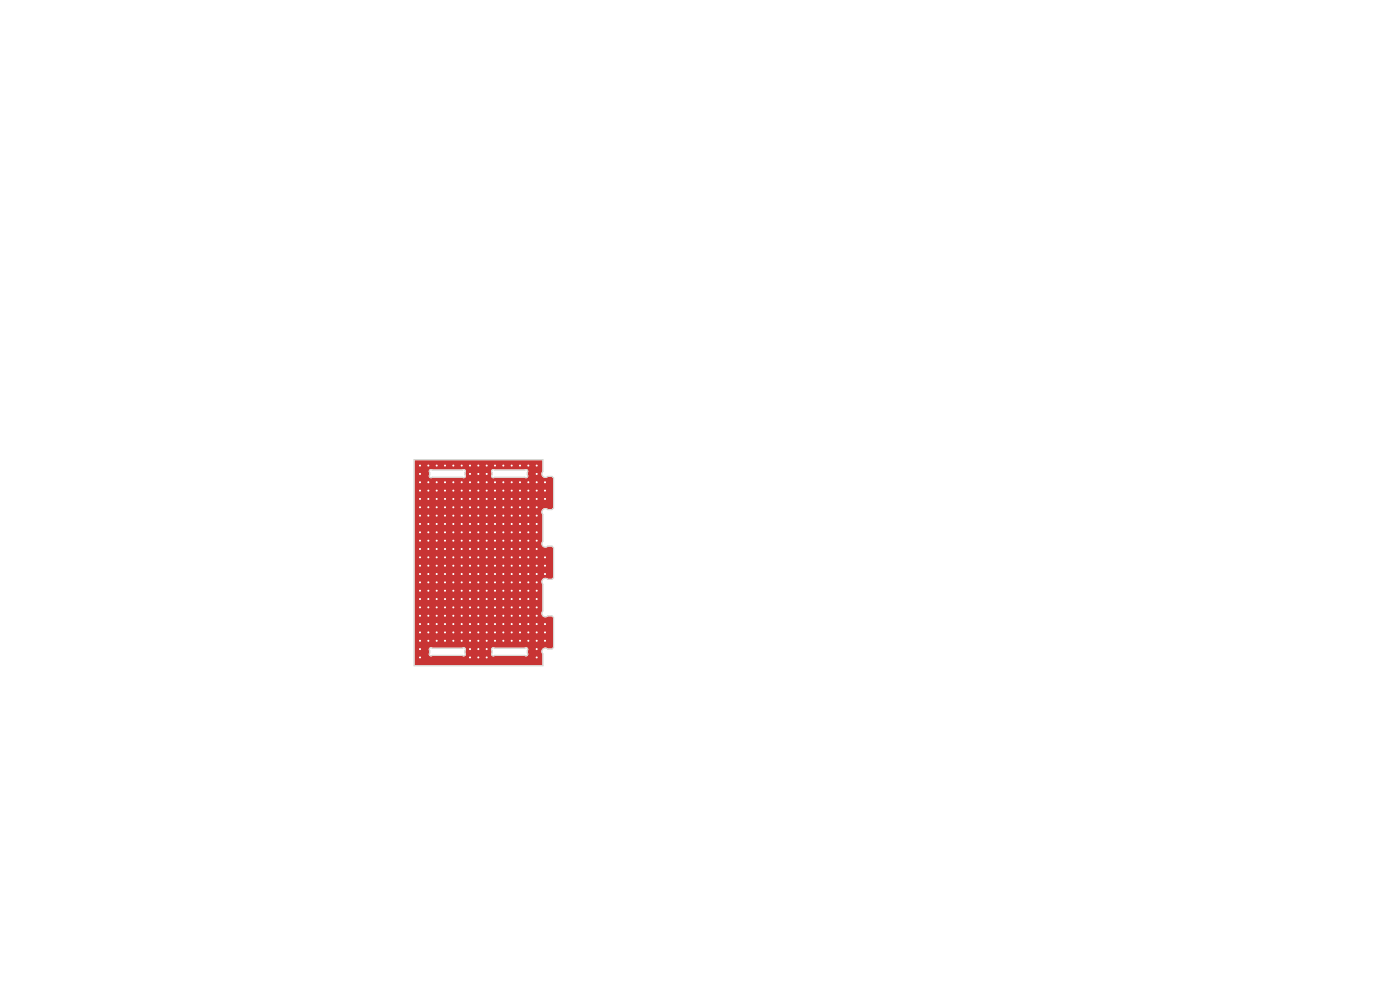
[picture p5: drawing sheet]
<svg xmlns="http://www.w3.org/2000/svg" width="420mm" height="297mm" viewBox="0 0 420 297" stroke-linecap="round" stroke-linejoin="round" font-family="sans-serif">
<g fill="#c83434" stroke="#c83434" stroke-width=".3">
<circle cx="131" cy="154.5" r=".3"/>
<circle cx="128.5" cy="169.5" r=".3"/>
<circle cx="133.5" cy="144.5" r=".3"/>
<circle cx="146" cy="149.5" r=".3"/>
<circle cx="143.5" cy="184.5" r=".3"/>
<circle cx="126" cy="179.5" r=".3"/>
<circle cx="161" cy="159.5" r=".3"/>
<circle cx="128.5" cy="144.5" r=".3"/>
<circle cx="151" cy="187" r=".3"/>
<circle cx="133.5" cy="139.5" r=".3"/>
<circle cx="128.5" cy="152" r=".3"/>
<circle cx="148.5" cy="152" r=".3"/>
<circle cx="161" cy="187" r=".3"/>
<circle cx="138.5" cy="184.5" r=".3"/>
<circle cx="131" cy="144.5" r=".3"/>
<circle cx="143.5" cy="154.5" r=".3"/>
<circle cx="131" cy="187" r=".3"/>
<circle cx="136" cy="157" r=".3"/>
<circle cx="128.5" cy="187" r=".3"/>
<circle cx="141" cy="169.5" r=".3"/>
<circle cx="146" cy="177" r=".3"/>
<circle cx="161" cy="192" r=".3"/>
<circle cx="148.5" cy="154.5" r=".3"/>
<circle cx="141" cy="147" r=".3"/>
<circle cx="143.5" cy="149.5" r=".3"/>
<circle cx="151" cy="179.5" r=".3"/>
<circle cx="128.5" cy="182" r=".3"/>
<circle cx="141" cy="152" r=".3"/>
<circle cx="138.5" cy="172" r=".3"/>
<circle cx="128.5" cy="154.5" r=".3"/>
<circle cx="163.5" cy="144.5" r=".3"/>
<circle cx="143.5" cy="182" r=".3"/>
<circle cx="128.5" cy="139.5" r=".3"/>
<circle cx="153.5" cy="152" r=".3"/>
<circle cx="126" cy="157" r=".3"/>
<circle cx="156" cy="172" r=".3"/>
<circle cx="126" cy="169.5" r=".3"/>
<circle cx="158.5" cy="159.5" r=".3"/>
<circle cx="126" cy="184.5" r=".3"/>
<circle cx="156" cy="167" r=".3"/>
<circle cx="126" cy="144.5" r=".3"/>
<circle cx="161" cy="164.5" r=".3"/>
<circle cx="133.5" cy="192" r=".3"/>
<circle cx="128.5" cy="162" r=".3"/>
<circle cx="161" cy="157" r=".3"/>
<circle cx="136" cy="172" r=".3"/>
<circle cx="126" cy="172" r=".3"/>
<circle cx="138.5" cy="192" r=".3"/>
<circle cx="133.5" cy="149.5" r=".3"/>
<circle cx="133.5" cy="179.5" r=".3"/>
<circle cx="153.5" cy="169.5" r=".3"/>
<circle cx="131" cy="159.5" r=".3"/>
<circle cx="148.5" cy="187" r=".3"/>
<circle cx="133.5" cy="169.5" r=".3"/>
<circle cx="151" cy="164.5" r=".3"/>
<circle cx="161" cy="197" r=".3"/>
<circle cx="153.5" cy="147" r=".3"/>
<circle cx="161" cy="142" r=".3"/>
<circle cx="141" cy="177" r=".3"/>
<circle cx="161" cy="177" r=".3"/>
<circle cx="126" cy="147" r=".3"/>
<circle cx="136" cy="152" r=".3"/>
<circle cx="153.5" cy="149.5" r=".3"/>
<circle cx="146" cy="179.5" r=".3"/>
<circle cx="156" cy="159.5" r=".3"/>
<circle cx="136" cy="162" r=".3"/>
<circle cx="131" cy="164.5" r=".3"/>
<circle cx="131" cy="167" r=".3"/>
<circle cx="146" cy="192" r=".3"/>
<circle cx="133.5" cy="174.5" r=".3"/>
<circle cx="131" cy="189.5" r=".3"/>
<circle cx="143.5" cy="139.5" r=".3"/>
<circle cx="148.5" cy="169.5" r=".3"/>
<circle cx="156" cy="139.5" r=".3"/>
<circle cx="136" cy="177" r=".3"/>
<circle cx="151" cy="169.5" r=".3"/>
<circle cx="131" cy="147" r=".3"/>
<circle cx="158.5" cy="182" r=".3"/>
<circle cx="146" cy="197" r=".3"/>
<circle cx="136" cy="144.5" r=".3"/>
<circle cx="158.5" cy="139.5" r=".3"/>
<circle cx="163.5" cy="149.5" r=".3"/>
<circle cx="153.5" cy="139.5" r=".3"/>
<circle cx="141" cy="179.5" r=".3"/>
<circle cx="141" cy="187" r=".3"/>
<circle cx="156" cy="169.5" r=".3"/>
<circle cx="161" cy="174.5" r=".3"/>
<circle cx="141" cy="144.5" r=".3"/>
<circle cx="156" cy="179.5" r=".3"/>
<circle cx="138.5" cy="169.5" r=".3"/>
<circle cx="141" cy="197" r=".3"/>
<circle cx="146" cy="189.5" r=".3"/>
<circle cx="158.5" cy="147" r=".3"/>
<circle cx="143.5" cy="174.5" r=".3"/>
<circle cx="136" cy="167" r=".3"/>
<circle cx="161" cy="147" r=".3"/>
<circle cx="163.5" cy="169.5" r=".3"/>
<circle cx="146" cy="164.5" r=".3"/>
<circle cx="151" cy="192" r=".3"/>
<circle cx="151" cy="144.5" r=".3"/>
<circle cx="143.5" cy="152" r=".3"/>
<circle cx="126" cy="159.5" r=".3"/>
<circle cx="141" cy="164.5" r=".3"/>
<circle cx="163.5" cy="192" r=".3"/>
<circle cx="146" cy="184.5" r=".3"/>
<circle cx="126" cy="182" r=".3"/>
<circle cx="143.5" cy="157" r=".3"/>
<circle cx="151" cy="152" r=".3"/>
<circle cx="161" cy="144.5" r=".3"/>
<circle cx="148.5" cy="179.5" r=".3"/>
<circle cx="151" cy="189.5" r=".3"/>
<circle cx="126" cy="139.5" r=".3"/>
<circle cx="136" cy="184.5" r=".3"/>
<circle cx="133.5" cy="157" r=".3"/>
<circle cx="161" cy="182" r=".3"/>
<circle cx="136" cy="139.5" r=".3"/>
<circle cx="161" cy="152" r=".3"/>
<circle cx="156" cy="182" r=".3"/>
<circle cx="126" cy="152" r=".3"/>
<circle cx="126" cy="174.5" r=".3"/>
<circle cx="131" cy="174.5" r=".3"/>
<circle cx="151" cy="147" r=".3"/>
<circle cx="133.5" cy="184.5" r=".3"/>
<circle cx="146" cy="167" r=".3"/>
<circle cx="158.5" cy="154.5" r=".3"/>
<circle cx="153.5" cy="184.5" r=".3"/>
<circle cx="153.5" cy="159.5" r=".3"/>
<circle cx="148.5" cy="182" r=".3"/>
<circle cx="141" cy="194.5" r=".3"/>
<circle cx="148.5" cy="189.5" r=".3"/>
<circle cx="128.5" cy="159.5" r=".3"/>
<circle cx="131" cy="157" r=".3"/>
<circle cx="156" cy="157" r=".3"/>
<circle cx="138.5" cy="182" r=".3"/>
<circle cx="138.5" cy="179.5" r=".3"/>
<circle cx="126" cy="167" r=".3"/>
<circle cx="146" cy="159.5" r=".3"/>
<circle cx="138.5" cy="187" r=".3"/>
<circle cx="158.5" cy="167" r=".3"/>
<circle cx="148.5" cy="164.5" r=".3"/>
<circle cx="128.5" cy="174.5" r=".3"/>
<circle cx="158.5" cy="164.5" r=".3"/>
<circle cx="126" cy="164.5" r=".3"/>
<circle cx="146" cy="169.5" r=".3"/>
<circle cx="136" cy="182" r=".3"/>
<circle cx="138.5" cy="174.5" r=".3"/>
<circle cx="146" cy="154.5" r=".3"/>
<circle cx="136" cy="154.5" r=".3"/>
<circle cx="128.5" cy="149.5" r=".3"/>
<circle cx="133.5" cy="189.5" r=".3"/>
<circle cx="146" cy="187" r=".3"/>
<circle cx="128.5" cy="179.5" r=".3"/>
<circle cx="148.5" cy="149.5" r=".3"/>
<circle cx="146" cy="144.5" r=".3"/>
<circle cx="133.5" cy="182" r=".3"/>
<circle cx="143.5" cy="159.5" r=".3"/>
<circle cx="156" cy="174.5" r=".3"/>
<circle cx="141" cy="192" r=".3"/>
<circle cx="161" cy="139.5" r=".3"/>
<circle cx="138.5" cy="167" r=".3"/>
<circle cx="148.5" cy="172" r=".3"/>
<circle cx="156" cy="152" r=".3"/>
<circle cx="163.5" cy="147" r=".3"/>
<circle cx="158.5" cy="149.5" r=".3"/>
<circle cx="138.5" cy="164.5" r=".3"/>
<circle cx="153.5" cy="192" r=".3"/>
<circle cx="156" cy="147" r=".3"/>
<circle cx="126" cy="162" r=".3"/>
<circle cx="163.5" cy="189.5" r=".3"/>
<circle cx="141" cy="157" r=".3"/>
<circle cx="153.5" cy="187" r=".3"/>
<circle cx="161" cy="149.5" r=".3"/>
<circle cx="126" cy="194.5" r=".3"/>
<circle cx="156" cy="149.5" r=".3"/>
<circle cx="131" cy="177" r=".3"/>
<circle cx="131" cy="149.5" r=".3"/>
<circle cx="136" cy="159.5" r=".3"/>
<circle cx="156" cy="154.5" r=".3"/>
<circle cx="153.5" cy="172" r=".3"/>
<circle cx="151" cy="162" r=".3"/>
<circle cx="161" cy="184.5" r=".3"/>
<circle cx="126" cy="189.5" r=".3"/>
<circle cx="148.5" cy="144.5" r=".3"/>
<circle cx="156" cy="162" r=".3"/>
<circle cx="163.5" cy="172" r=".3"/>
<circle cx="128.5" cy="172" r=".3"/>
<circle cx="138.5" cy="189.5" r=".3"/>
<circle cx="146" cy="194.5" r=".3"/>
<circle cx="131" cy="139.5" r=".3"/>
<circle cx="151" cy="149.5" r=".3"/>
<circle cx="131" cy="192" r=".3"/>
<circle cx="156" cy="144.5" r=".3"/>
<circle cx="143.5" cy="162" r=".3"/>
<circle cx="133.5" cy="172" r=".3"/>
<circle cx="138.5" cy="157" r=".3"/>
<circle cx="133.5" cy="154.5" r=".3"/>
<circle cx="131" cy="152" r=".3"/>
<circle cx="133.5" cy="147" r=".3"/>
<circle cx="153.5" cy="167" r=".3"/>
<circle cx="136" cy="147" r=".3"/>
<circle cx="131" cy="162" r=".3"/>
<circle cx="138.5" cy="152" r=".3"/>
<circle cx="158.5" cy="174.5" r=".3"/>
<circle cx="153.5" cy="189.5" r=".3"/>
<circle cx="158.5" cy="187" r=".3"/>
<circle cx="141" cy="139.5" r=".3"/>
<circle cx="153.5" cy="154.5" r=".3"/>
<circle cx="156" cy="189.5" r=".3"/>
<circle cx="156" cy="192" r=".3"/>
<circle cx="151" cy="177" r=".3"/>
<circle cx="156" cy="177" r=".3"/>
<circle cx="143.5" cy="164.5" r=".3"/>
<circle cx="141" cy="159.5" r=".3"/>
<circle cx="153.5" cy="177" r=".3"/>
<circle cx="151" cy="167" r=".3"/>
<circle cx="161" cy="194.5" r=".3"/>
<circle cx="158.5" cy="177" r=".3"/>
<circle cx="158.5" cy="172" r=".3"/>
<circle cx="141" cy="142" r=".3"/>
<circle cx="151" cy="174.5" r=".3"/>
<circle cx="143.5" cy="142" r=".3"/>
<circle cx="153.5" cy="144.5" r=".3"/>
<circle cx="128.5" cy="189.5" r=".3"/>
<circle cx="136" cy="169.5" r=".3"/>
<circle cx="131" cy="184.5" r=".3"/>
<circle cx="128.5" cy="167" r=".3"/>
<circle cx="141" cy="189.5" r=".3"/>
<circle cx="148.5" cy="192" r=".3"/>
<circle cx="146" cy="142" r=".3"/>
<circle cx="126" cy="149.5" r=".3"/>
<circle cx="131" cy="182" r=".3"/>
<circle cx="136" cy="179.5" r=".3"/>
<circle cx="143.5" cy="144.5" r=".3"/>
<circle cx="133.5" cy="159.5" r=".3"/>
<circle cx="141" cy="172" r=".3"/>
<circle cx="141" cy="167" r=".3"/>
<circle cx="141" cy="149.5" r=".3"/>
<circle cx="151" cy="159.5" r=".3"/>
<circle cx="146" cy="162" r=".3"/>
<circle cx="148.5" cy="157" r=".3"/>
<circle cx="141" cy="174.5" r=".3"/>
<circle cx="138.5" cy="149.5" r=".3"/>
<circle cx="143.5" cy="192" r=".3"/>
<circle cx="128.5" cy="184.5" r=".3"/>
<circle cx="153.5" cy="164.5" r=".3"/>
<circle cx="136" cy="174.5" r=".3"/>
<circle cx="143.5" cy="194.5" r=".3"/>
<circle cx="161" cy="169.5" r=".3"/>
<circle cx="128.5" cy="164.5" r=".3"/>
<circle cx="161" cy="154.5" r=".3"/>
<circle cx="133.5" cy="187" r=".3"/>
<circle cx="143.5" cy="179.5" r=".3"/>
<circle cx="133.5" cy="162" r=".3"/>
<circle cx="153.5" cy="179.5" r=".3"/>
<circle cx="148.5" cy="167" r=".3"/>
<circle cx="161" cy="179.5" r=".3"/>
<circle cx="143.5" cy="189.5" r=".3"/>
<circle cx="133.5" cy="167" r=".3"/>
<circle cx="143.5" cy="177" r=".3"/>
<circle cx="163.5" cy="187" r=".3"/>
<circle cx="143.5" cy="167" r=".3"/>
<circle cx="136" cy="187" r=".3"/>
<circle cx="138.5" cy="159.5" r=".3"/>
<circle cx="141" cy="184.5" r=".3"/>
<circle cx="151" cy="139.5" r=".3"/>
<circle cx="138.5" cy="154.5" r=".3"/>
<circle cx="143.5" cy="187" r=".3"/>
<circle cx="136" cy="189.5" r=".3"/>
<circle cx="131" cy="172" r=".3"/>
<circle cx="151" cy="184.5" r=".3"/>
<circle cx="151" cy="172" r=".3"/>
<circle cx="146" cy="157" r=".3"/>
<circle cx="158.5" cy="179.5" r=".3"/>
<circle cx="143.5" cy="147" r=".3"/>
<circle cx="126" cy="192" r=".3"/>
<circle cx="141" cy="182" r=".3"/>
<circle cx="146" cy="152" r=".3"/>
<circle cx="146" cy="174.5" r=".3"/>
<circle cx="158.5" cy="192" r=".3"/>
<circle cx="158.5" cy="157" r=".3"/>
<circle cx="158.5" cy="169.5" r=".3"/>
<circle cx="133.5" cy="152" r=".3"/>
<circle cx="138.5" cy="177" r=".3"/>
<circle cx="156" cy="187" r=".3"/>
<circle cx="126" cy="142" r=".3"/>
<circle cx="138.5" cy="139.5" r=".3"/>
<circle cx="146" cy="182" r=".3"/>
<circle cx="126" cy="154.5" r=".3"/>
<circle cx="153.5" cy="174.5" r=".3"/>
<circle cx="126" cy="187" r=".3"/>
<circle cx="148.5" cy="162" r=".3"/>
<circle cx="148.5" cy="177" r=".3"/>
<circle cx="153.5" cy="182" r=".3"/>
<circle cx="141" cy="154.5" r=".3"/>
<circle cx="141" cy="162" r=".3"/>
<circle cx="156" cy="184.5" r=".3"/>
<circle cx="138.5" cy="147" r=".3"/>
<circle cx="153.5" cy="157" r=".3"/>
<circle cx="131" cy="169.5" r=".3"/>
<circle cx="158.5" cy="152" r=".3"/>
<circle cx="143.5" cy="172" r=".3"/>
<circle cx="136" cy="164.5" r=".3"/>
<circle cx="133.5" cy="164.5" r=".3"/>
<circle cx="158.5" cy="189.5" r=".3"/>
<circle cx="136" cy="149.5" r=".3"/>
<circle cx="131" cy="179.5" r=".3"/>
<circle cx="128.5" cy="147" r=".3"/>
<circle cx="146" cy="172" r=".3"/>
<circle cx="161" cy="162" r=".3"/>
<circle cx="128.5" cy="192" r=".3"/>
<circle cx="163.5" cy="167" r=".3"/>
<circle cx="148.5" cy="159.5" r=".3"/>
<circle cx="158.5" cy="144.5" r=".3"/>
<circle cx="128.5" cy="157" r=".3"/>
<circle cx="161" cy="167" r=".3"/>
<circle cx="146" cy="147" r=".3"/>
<circle cx="146" cy="139.5" r=".3"/>
<circle cx="136" cy="192" r=".3"/>
<circle cx="148.5" cy="174.5" r=".3"/>
<circle cx="143.5" cy="197" r=".3"/>
<circle cx="148.5" cy="139.5" r=".3"/>
<circle cx="161" cy="189.5" r=".3"/>
<circle cx="128.5" cy="177" r=".3"/>
<circle cx="161" cy="172" r=".3"/>
<circle cx="148.5" cy="184.5" r=".3"/>
<circle cx="138.5" cy="144.5" r=".3"/>
<circle cx="156" cy="164.5" r=".3"/>
<circle cx="158.5" cy="162" r=".3"/>
<circle cx="133.5" cy="177" r=".3"/>
<circle cx="143.5" cy="169.5" r=".3"/>
<circle cx="151" cy="182" r=".3"/>
<circle cx="151" cy="154.5" r=".3"/>
<circle cx="126" cy="177" r=".3"/>
<circle cx="126" cy="197" r=".3"/>
<circle cx="151" cy="157" r=".3"/>
<circle cx="148.5" cy="147" r=".3"/>
<circle cx="153.5" cy="162" r=".3"/>
<circle cx="138.5" cy="162" r=".3"/>
<circle cx="158.5" cy="184.5" r=".3"/>
</g>
<path d="M124.4 138h38.2l.1 3.3a1.22 1.22 0 0 0 .1 1.6 1.22 1.22 0 0 0 1.6 .1h1.1l.4 .4v8.7l-.4 .4h-1.1a1.22 1.22 0 0 0-1.7 .1 1.22 1.22 0 0 0 0 1.7v7.9a1.22 1.22 0 0 0 .1 1.6 1.22 1.22 0 0 0 1.6 .1h1.1l.4 .4v8.7l-.4 .4h-1.1a1.22 1.22 0 0 0-1.7 .1 1.22 1.22 0 0 0 0 1.7v7.9a1.22 1.22 0 0 0 .1 1.6 1.22 1.22 0 0 0 1.6 .1h1.1l.4 .4v8.7l-.4 .4h-1.1a1.22 1.22 0 0 0-1.7 .1 1.22 1.22 0 0 0 0 1.7l-.1 3.2h-38.2v-4.6h4.2l.1 .9a.72 .72 0 0 0 .1 1 .72 .72 0 0 0 1 0h8.9a.72 .72 0 0 0 .9-.1 .72 .72 0 0 0 .1-.9l.1-.9h7.5l.1 1a.72 .72 0 0 0 .2 .9 .72 .72 0 0 0 .9 0h8.9a.72 .72 0 0 0 .9-.1 .72 .72 0 0 0 .1-.9v-.5a.72 .72 0 0 0-.1-1 .72 .72 0 0 0-1 0h-8.9a.7 .7 0 0 0-1.1 .6h-7.5l-.3-.6-.4-.2-9.5 .1a.7 .7 0 0 0-1 .7h-4.2v-53.4h4.2l.1 .9a.73 .73 0 0 0 .1 .9 .73 .73 0 0 0 1 .1h8.9a.72 .72 0 0 0 .9-.1 .72 .72 0 0 0 .1-.9l.1-.9h7.5l.1 .9a.71 .71 0 0 0 .1 1 .71 .71 0 0 0 1 0h8.9a.72 .72 0 0 0 .9-.1 .72 .72 0 0 0 .1-.9v-.5a.71 .71 0 0 0-.1-1 .71 .71 0 0 0-1 0l-9-.1a.7 .7 0 0 0-1 .7h-7.5v-.2a.73 .73 0 0 0-1.2-.4h-8.9a.7 .7 0 0 0-1.1 .6h-4.2z" fill="#c83434"/>
<path d="M124.2 137.8h38.7v3.5a1 1 0 0 0 0 1.4 1 1 0 0 0 1.4 .1h1.3l.5 .4v9.1l-.5 .5h-1.3a1 1 0 0 0-1.4 0 1 1 0 0 0 0 1.4v8a1 1 0 0 0 0 1.4 1 1 0 0 0 1.4 0h1.3l.5 .6v9l-.5 .4h-1.3a1 1 0 0 0-1.4 0 1 1 0 0 0 0 1.5v8a1 1 0 0 0 0 1.4 1 1 0 0 0 1.4 .1h1.3l.5 .5v8.9l-.5 .6h-1.3a1 1 0 0 0-1.4 0 1 1 0 0 0 0 1.4v3.6h-38.7zM128.9 140.9l10.3-.1 .4 .4v1.5l-.5 .4h-9.9l-.4-.4zM147.6 140.9l10.3-.1 .4 .4v1.5l-.5 .4h-9.9l-.4-.4zM128.9 194.3l10.3-.1 .4 .4v1.5l-.5 .4h-9.9l-.4-.4zM147.6 194.3l10.3-.1 .4 .4v1.5l-.5 .4h-9.9l-.4-.4z" fill="none" stroke="#d0d2cd" stroke-width=".3"/>
<g fill="#fff" stroke="#fff" stroke-width=".3">
<circle cx="131" cy="154.5" r=".15"/>
<circle cx="128.5" cy="169.5" r=".15"/>
<circle cx="133.5" cy="144.5" r=".15"/>
<circle cx="146" cy="149.5" r=".15"/>
<circle cx="143.5" cy="184.5" r=".15"/>
<circle cx="126" cy="179.5" r=".15"/>
<circle cx="161" cy="159.5" r=".15"/>
<circle cx="128.5" cy="144.5" r=".15"/>
<circle cx="151" cy="187" r=".15"/>
<circle cx="133.5" cy="139.5" r=".15"/>
<circle cx="128.5" cy="152" r=".15"/>
<circle cx="148.5" cy="152" r=".15"/>
<circle cx="161" cy="187" r=".15"/>
<circle cx="138.5" cy="184.5" r=".15"/>
<circle cx="131" cy="144.5" r=".15"/>
<circle cx="143.5" cy="154.5" r=".15"/>
<circle cx="131" cy="187" r=".15"/>
<circle cx="136" cy="157" r=".15"/>
<circle cx="128.5" cy="187" r=".15"/>
<circle cx="141" cy="169.5" r=".15"/>
<circle cx="146" cy="177" r=".15"/>
<circle cx="161" cy="192" r=".15"/>
<circle cx="148.5" cy="154.5" r=".15"/>
<circle cx="141" cy="147" r=".15"/>
<circle cx="143.5" cy="149.5" r=".15"/>
<circle cx="151" cy="179.5" r=".15"/>
<circle cx="128.5" cy="182" r=".15"/>
<circle cx="141" cy="152" r=".15"/>
<circle cx="138.5" cy="172" r=".15"/>
<circle cx="128.5" cy="154.5" r=".15"/>
<circle cx="163.5" cy="144.5" r=".15"/>
<circle cx="143.5" cy="182" r=".15"/>
<circle cx="128.5" cy="139.5" r=".15"/>
<circle cx="153.5" cy="152" r=".15"/>
<circle cx="126" cy="157" r=".15"/>
<circle cx="156" cy="172" r=".15"/>
<circle cx="126" cy="169.5" r=".15"/>
<circle cx="158.5" cy="159.5" r=".15"/>
<circle cx="126" cy="184.5" r=".15"/>
<circle cx="156" cy="167" r=".15"/>
<circle cx="126" cy="144.5" r=".15"/>
<circle cx="161" cy="164.5" r=".15"/>
<circle cx="133.5" cy="192" r=".15"/>
<circle cx="128.5" cy="162" r=".15"/>
<circle cx="161" cy="157" r=".15"/>
<circle cx="136" cy="172" r=".15"/>
<circle cx="126" cy="172" r=".15"/>
<circle cx="138.5" cy="192" r=".15"/>
<circle cx="133.5" cy="149.5" r=".15"/>
<circle cx="133.5" cy="179.5" r=".15"/>
<circle cx="153.5" cy="169.5" r=".15"/>
<circle cx="131" cy="159.5" r=".15"/>
<circle cx="148.5" cy="187" r=".15"/>
<circle cx="133.5" cy="169.5" r=".15"/>
<circle cx="151" cy="164.5" r=".15"/>
<circle cx="161" cy="197" r=".15"/>
<circle cx="153.5" cy="147" r=".15"/>
<circle cx="161" cy="142" r=".15"/>
<circle cx="141" cy="177" r=".15"/>
<circle cx="161" cy="177" r=".15"/>
<circle cx="126" cy="147" r=".15"/>
<circle cx="136" cy="152" r=".15"/>
<circle cx="153.5" cy="149.5" r=".15"/>
<circle cx="146" cy="179.5" r=".15"/>
<circle cx="156" cy="159.5" r=".15"/>
<circle cx="136" cy="162" r=".15"/>
<circle cx="131" cy="164.5" r=".15"/>
<circle cx="131" cy="167" r=".15"/>
<circle cx="146" cy="192" r=".15"/>
<circle cx="133.5" cy="174.5" r=".15"/>
<circle cx="131" cy="189.5" r=".15"/>
<circle cx="143.5" cy="139.5" r=".15"/>
<circle cx="148.5" cy="169.5" r=".15"/>
<circle cx="156" cy="139.5" r=".15"/>
<circle cx="136" cy="177" r=".15"/>
<circle cx="151" cy="169.5" r=".15"/>
<circle cx="131" cy="147" r=".15"/>
<circle cx="158.5" cy="182" r=".15"/>
<circle cx="146" cy="197" r=".15"/>
<circle cx="136" cy="144.5" r=".15"/>
<circle cx="158.5" cy="139.5" r=".15"/>
<circle cx="163.5" cy="149.5" r=".15"/>
<circle cx="153.5" cy="139.5" r=".15"/>
<circle cx="141" cy="179.5" r=".15"/>
<circle cx="141" cy="187" r=".15"/>
<circle cx="156" cy="169.5" r=".15"/>
<circle cx="161" cy="174.5" r=".15"/>
<circle cx="141" cy="144.5" r=".15"/>
<circle cx="156" cy="179.5" r=".15"/>
<circle cx="138.5" cy="169.5" r=".15"/>
<circle cx="141" cy="197" r=".15"/>
<circle cx="146" cy="189.5" r=".15"/>
<circle cx="158.5" cy="147" r=".15"/>
<circle cx="143.5" cy="174.5" r=".15"/>
<circle cx="136" cy="167" r=".15"/>
<circle cx="161" cy="147" r=".15"/>
<circle cx="163.5" cy="169.5" r=".15"/>
<circle cx="146" cy="164.5" r=".15"/>
<circle cx="151" cy="192" r=".15"/>
<circle cx="151" cy="144.5" r=".15"/>
<circle cx="143.5" cy="152" r=".15"/>
<circle cx="126" cy="159.5" r=".15"/>
<circle cx="141" cy="164.5" r=".15"/>
<circle cx="163.5" cy="192" r=".15"/>
<circle cx="146" cy="184.5" r=".15"/>
<circle cx="126" cy="182" r=".15"/>
<circle cx="143.5" cy="157" r=".15"/>
<circle cx="151" cy="152" r=".15"/>
<circle cx="161" cy="144.5" r=".15"/>
<circle cx="148.5" cy="179.5" r=".15"/>
<circle cx="151" cy="189.5" r=".15"/>
<circle cx="126" cy="139.5" r=".15"/>
<circle cx="136" cy="184.5" r=".15"/>
<circle cx="133.5" cy="157" r=".15"/>
<circle cx="161" cy="182" r=".15"/>
<circle cx="136" cy="139.5" r=".15"/>
<circle cx="161" cy="152" r=".15"/>
<circle cx="156" cy="182" r=".15"/>
<circle cx="126" cy="152" r=".15"/>
<circle cx="126" cy="174.5" r=".15"/>
<circle cx="131" cy="174.5" r=".15"/>
<circle cx="151" cy="147" r=".15"/>
<circle cx="133.5" cy="184.5" r=".15"/>
<circle cx="146" cy="167" r=".15"/>
<circle cx="158.5" cy="154.5" r=".15"/>
<circle cx="153.5" cy="184.5" r=".15"/>
<circle cx="153.5" cy="159.5" r=".15"/>
<circle cx="148.5" cy="182" r=".15"/>
<circle cx="141" cy="194.5" r=".15"/>
<circle cx="148.5" cy="189.5" r=".15"/>
<circle cx="128.5" cy="159.5" r=".15"/>
<circle cx="131" cy="157" r=".15"/>
<circle cx="156" cy="157" r=".15"/>
<circle cx="138.5" cy="182" r=".15"/>
<circle cx="138.5" cy="179.5" r=".15"/>
<circle cx="126" cy="167" r=".15"/>
<circle cx="146" cy="159.5" r=".15"/>
<circle cx="138.5" cy="187" r=".15"/>
<circle cx="158.5" cy="167" r=".15"/>
<circle cx="148.5" cy="164.5" r=".15"/>
<circle cx="128.5" cy="174.5" r=".15"/>
<circle cx="158.5" cy="164.5" r=".15"/>
<circle cx="126" cy="164.5" r=".15"/>
<circle cx="146" cy="169.5" r=".15"/>
<circle cx="136" cy="182" r=".15"/>
<circle cx="138.5" cy="174.5" r=".15"/>
<circle cx="146" cy="154.5" r=".15"/>
<circle cx="136" cy="154.5" r=".15"/>
<circle cx="128.5" cy="149.5" r=".15"/>
<circle cx="133.5" cy="189.5" r=".15"/>
<circle cx="146" cy="187" r=".15"/>
<circle cx="128.5" cy="179.5" r=".15"/>
<circle cx="148.5" cy="149.5" r=".15"/>
<circle cx="146" cy="144.5" r=".15"/>
<circle cx="133.5" cy="182" r=".15"/>
<circle cx="143.5" cy="159.5" r=".15"/>
<circle cx="156" cy="174.5" r=".15"/>
<circle cx="141" cy="192" r=".15"/>
<circle cx="161" cy="139.5" r=".15"/>
<circle cx="138.5" cy="167" r=".15"/>
<circle cx="148.5" cy="172" r=".15"/>
<circle cx="156" cy="152" r=".15"/>
<circle cx="163.5" cy="147" r=".15"/>
<circle cx="158.5" cy="149.5" r=".15"/>
<circle cx="138.5" cy="164.5" r=".15"/>
<circle cx="153.5" cy="192" r=".15"/>
<circle cx="156" cy="147" r=".15"/>
<circle cx="126" cy="162" r=".15"/>
<circle cx="163.5" cy="189.5" r=".15"/>
<circle cx="141" cy="157" r=".15"/>
<circle cx="153.5" cy="187" r=".15"/>
<circle cx="161" cy="149.5" r=".15"/>
<circle cx="126" cy="194.5" r=".15"/>
<circle cx="156" cy="149.5" r=".15"/>
<circle cx="131" cy="177" r=".15"/>
<circle cx="131" cy="149.5" r=".15"/>
<circle cx="136" cy="159.5" r=".15"/>
<circle cx="156" cy="154.5" r=".15"/>
<circle cx="153.5" cy="172" r=".15"/>
<circle cx="151" cy="162" r=".15"/>
<circle cx="161" cy="184.5" r=".15"/>
<circle cx="126" cy="189.5" r=".15"/>
<circle cx="148.5" cy="144.5" r=".15"/>
<circle cx="156" cy="162" r=".15"/>
<circle cx="163.5" cy="172" r=".15"/>
<circle cx="128.5" cy="172" r=".15"/>
<circle cx="138.5" cy="189.5" r=".15"/>
<circle cx="146" cy="194.5" r=".15"/>
<circle cx="131" cy="139.5" r=".15"/>
<circle cx="151" cy="149.5" r=".15"/>
<circle cx="131" cy="192" r=".15"/>
<circle cx="156" cy="144.5" r=".15"/>
<circle cx="143.5" cy="162" r=".15"/>
<circle cx="133.5" cy="172" r=".15"/>
<circle cx="138.5" cy="157" r=".15"/>
<circle cx="133.5" cy="154.5" r=".15"/>
<circle cx="131" cy="152" r=".15"/>
<circle cx="133.5" cy="147" r=".15"/>
<circle cx="153.5" cy="167" r=".15"/>
<circle cx="136" cy="147" r=".15"/>
<circle cx="131" cy="162" r=".15"/>
<circle cx="138.5" cy="152" r=".15"/>
<circle cx="158.5" cy="174.5" r=".15"/>
<circle cx="153.5" cy="189.5" r=".15"/>
<circle cx="158.5" cy="187" r=".15"/>
<circle cx="141" cy="139.5" r=".15"/>
<circle cx="153.5" cy="154.5" r=".15"/>
<circle cx="156" cy="189.5" r=".15"/>
<circle cx="156" cy="192" r=".15"/>
<circle cx="151" cy="177" r=".15"/>
<circle cx="156" cy="177" r=".15"/>
<circle cx="143.5" cy="164.5" r=".15"/>
<circle cx="141" cy="159.5" r=".15"/>
<circle cx="153.5" cy="177" r=".15"/>
<circle cx="151" cy="167" r=".15"/>
<circle cx="161" cy="194.5" r=".15"/>
<circle cx="158.5" cy="177" r=".15"/>
<circle cx="158.5" cy="172" r=".15"/>
<circle cx="141" cy="142" r=".15"/>
<circle cx="151" cy="174.5" r=".15"/>
<circle cx="143.5" cy="142" r=".15"/>
<circle cx="153.5" cy="144.5" r=".15"/>
<circle cx="128.5" cy="189.5" r=".15"/>
<circle cx="136" cy="169.5" r=".15"/>
<circle cx="131" cy="184.5" r=".15"/>
<circle cx="128.5" cy="167" r=".15"/>
<circle cx="141" cy="189.5" r=".15"/>
<circle cx="148.5" cy="192" r=".15"/>
<circle cx="146" cy="142" r=".15"/>
<circle cx="126" cy="149.5" r=".15"/>
<circle cx="131" cy="182" r=".15"/>
<circle cx="136" cy="179.5" r=".15"/>
<circle cx="143.5" cy="144.5" r=".15"/>
<circle cx="133.5" cy="159.5" r=".15"/>
<circle cx="141" cy="172" r=".15"/>
<circle cx="141" cy="167" r=".15"/>
<circle cx="141" cy="149.5" r=".15"/>
<circle cx="151" cy="159.5" r=".15"/>
<circle cx="146" cy="162" r=".15"/>
<circle cx="148.5" cy="157" r=".15"/>
<circle cx="141" cy="174.5" r=".15"/>
<circle cx="138.5" cy="149.5" r=".15"/>
<circle cx="143.5" cy="192" r=".15"/>
<circle cx="128.5" cy="184.5" r=".15"/>
<circle cx="153.5" cy="164.5" r=".15"/>
<circle cx="136" cy="174.5" r=".15"/>
<circle cx="143.5" cy="194.5" r=".15"/>
<circle cx="161" cy="169.5" r=".15"/>
<circle cx="128.5" cy="164.5" r=".15"/>
<circle cx="161" cy="154.5" r=".15"/>
<circle cx="133.5" cy="187" r=".15"/>
<circle cx="143.5" cy="179.5" r=".15"/>
<circle cx="133.5" cy="162" r=".15"/>
<circle cx="153.5" cy="179.5" r=".15"/>
<circle cx="148.5" cy="167" r=".15"/>
<circle cx="161" cy="179.5" r=".15"/>
<circle cx="143.5" cy="189.5" r=".15"/>
<circle cx="133.5" cy="167" r=".15"/>
<circle cx="143.5" cy="177" r=".15"/>
<circle cx="163.5" cy="187" r=".15"/>
<circle cx="143.5" cy="167" r=".15"/>
<circle cx="136" cy="187" r=".15"/>
<circle cx="138.5" cy="159.5" r=".15"/>
<circle cx="141" cy="184.5" r=".15"/>
<circle cx="151" cy="139.5" r=".15"/>
<circle cx="138.5" cy="154.5" r=".15"/>
<circle cx="143.5" cy="187" r=".15"/>
<circle cx="136" cy="189.5" r=".15"/>
<circle cx="131" cy="172" r=".15"/>
<circle cx="151" cy="184.5" r=".15"/>
<circle cx="151" cy="172" r=".15"/>
<circle cx="146" cy="157" r=".15"/>
<circle cx="158.5" cy="179.5" r=".15"/>
<circle cx="143.5" cy="147" r=".15"/>
<circle cx="126" cy="192" r=".15"/>
<circle cx="141" cy="182" r=".15"/>
<circle cx="146" cy="152" r=".15"/>
<circle cx="146" cy="174.5" r=".15"/>
<circle cx="158.5" cy="192" r=".15"/>
<circle cx="158.5" cy="157" r=".15"/>
<circle cx="158.5" cy="169.5" r=".15"/>
<circle cx="133.5" cy="152" r=".15"/>
<circle cx="138.5" cy="177" r=".15"/>
<circle cx="156" cy="187" r=".15"/>
<circle cx="126" cy="142" r=".15"/>
<circle cx="138.5" cy="139.5" r=".15"/>
<circle cx="146" cy="182" r=".15"/>
<circle cx="126" cy="154.5" r=".15"/>
<circle cx="153.5" cy="174.5" r=".15"/>
<circle cx="126" cy="187" r=".15"/>
<circle cx="148.5" cy="162" r=".15"/>
<circle cx="148.5" cy="177" r=".15"/>
<circle cx="153.5" cy="182" r=".15"/>
<circle cx="141" cy="154.5" r=".15"/>
<circle cx="141" cy="162" r=".15"/>
<circle cx="156" cy="184.5" r=".15"/>
<circle cx="138.5" cy="147" r=".15"/>
<circle cx="153.5" cy="157" r=".15"/>
<circle cx="131" cy="169.5" r=".15"/>
<circle cx="158.5" cy="152" r=".15"/>
<circle cx="143.5" cy="172" r=".15"/>
<circle cx="136" cy="164.5" r=".15"/>
<circle cx="133.5" cy="164.5" r=".15"/>
<circle cx="158.5" cy="189.5" r=".15"/>
<circle cx="136" cy="149.5" r=".15"/>
<circle cx="131" cy="179.5" r=".15"/>
<circle cx="128.5" cy="147" r=".15"/>
<circle cx="146" cy="172" r=".15"/>
<circle cx="161" cy="162" r=".15"/>
<circle cx="128.5" cy="192" r=".15"/>
<circle cx="163.5" cy="167" r=".15"/>
<circle cx="148.5" cy="159.5" r=".15"/>
<circle cx="158.5" cy="144.5" r=".15"/>
<circle cx="128.5" cy="157" r=".15"/>
<circle cx="161" cy="167" r=".15"/>
<circle cx="146" cy="147" r=".15"/>
<circle cx="146" cy="139.5" r=".15"/>
<circle cx="136" cy="192" r=".15"/>
<circle cx="148.5" cy="174.5" r=".15"/>
<circle cx="143.5" cy="197" r=".15"/>
<circle cx="148.5" cy="139.5" r=".15"/>
<circle cx="161" cy="189.5" r=".15"/>
<circle cx="128.5" cy="177" r=".15"/>
<circle cx="161" cy="172" r=".15"/>
<circle cx="148.5" cy="184.5" r=".15"/>
<circle cx="138.5" cy="144.5" r=".15"/>
<circle cx="156" cy="164.5" r=".15"/>
<circle cx="158.5" cy="162" r=".15"/>
<circle cx="133.5" cy="177" r=".15"/>
<circle cx="143.5" cy="169.5" r=".15"/>
<circle cx="151" cy="182" r=".15"/>
<circle cx="151" cy="154.5" r=".15"/>
<circle cx="126" cy="177" r=".15"/>
<circle cx="126" cy="197" r=".15"/>
<circle cx="151" cy="157" r=".15"/>
<circle cx="148.5" cy="147" r=".15"/>
<circle cx="153.5" cy="162" r=".15"/>
<circle cx="138.5" cy="162" r=".15"/>
<circle cx="158.5" cy="184.5" r=".15"/>
</g>
</svg>
